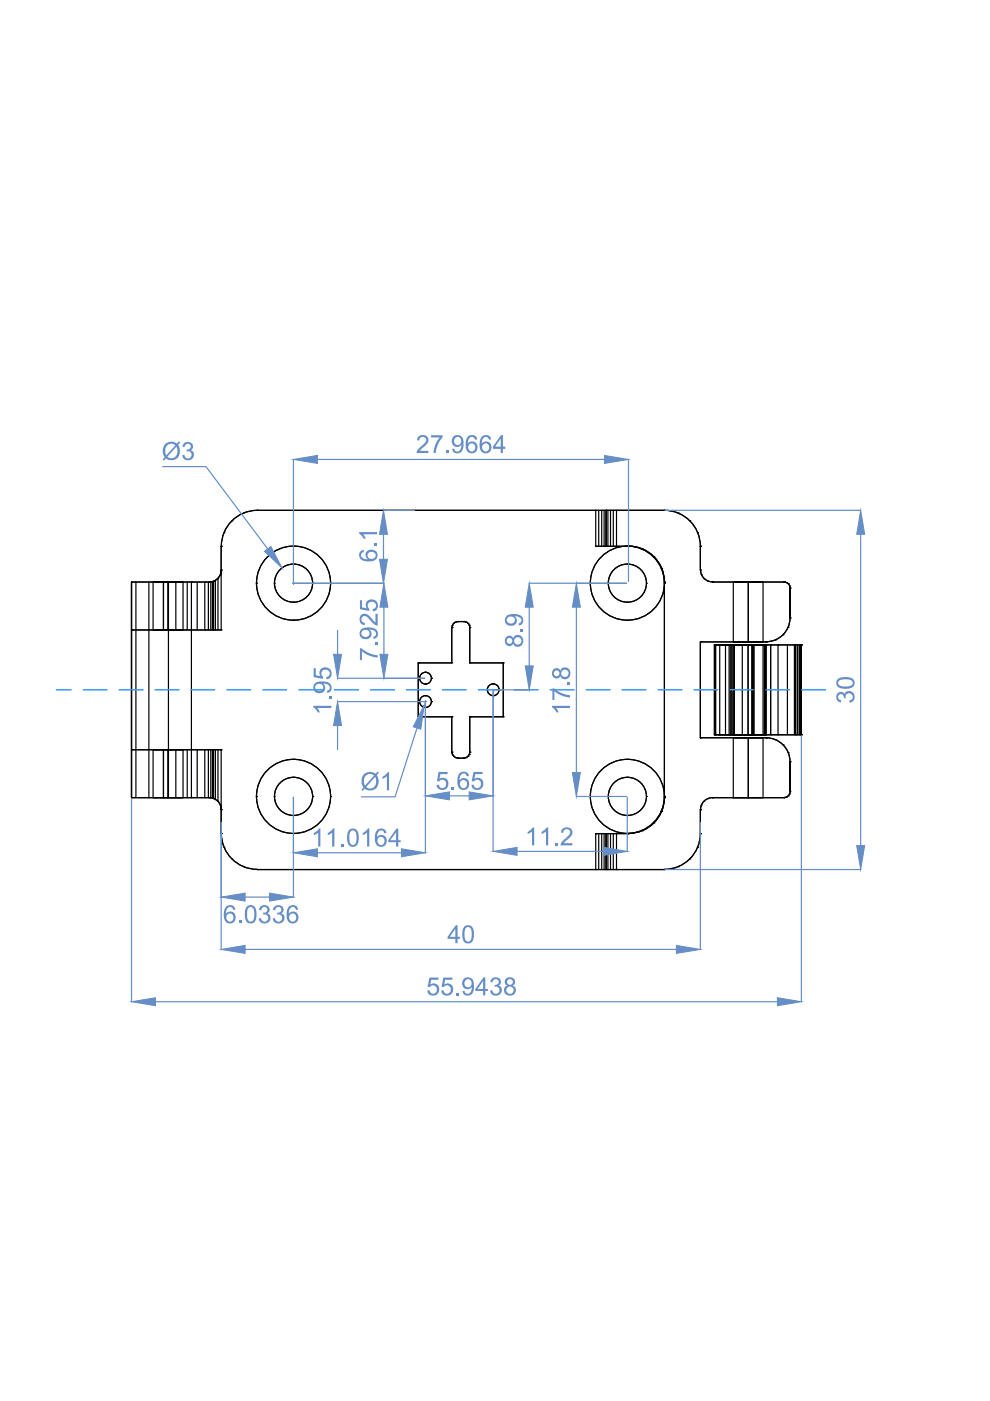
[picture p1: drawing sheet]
<svg xmlns="http://www.w3.org/2000/svg" width="210mm" height="297mm" viewBox="0 0 210 297" stroke-linecap="round" stroke-linejoin="round" font-family="sans-serif">
<g fill="none" stroke="#000" stroke-width=".25">
<path d="M151.5 136.7v19.1M151.7 136.7h-.2h18.3M151.7 136.7h2.9v19.1h-2.9zM151.7 136.7h.1M151.7 136.7v19.1M151.8 136.7h.1M151.8 136.7v19.1M152.6 136.7v19.1M153.8 136.7v19.1M154.6 136.7h1.1M154.6 136.7h.1M154.8 136.7v19.1"/>
<path d="M155.1 136.7v19.1M155.4 136.7h6.4zM155.4 136.7v19.1M155.7 136.7h3.8v19.1h-3.8zM155.7 136.7h.1M155.7 136.7v19.1M157.4 136.7v19.1M158.6 136.7h.1M158.6 136.7v19.1M159.5 136.7h.1v19.1h-.1M159.5 136.7h.1M159.5 136.7v19.1"/>
<path d="M159.6 136.7v19.1M159.6 136.7h.1M159.6 136.7h2.8M159.8 136.7h-7.5h12.7M159.8 136.7v19.1M159.8 136.7v19.1h-7.5h11.1M159.8 136.7h.1M161.8 136.7v19.1M162.1 136.7h.1M162.1 136.7v19.1M162.2 136.7v19.1M162.3 136.7v19.1"/>
<path d="M162.3 136.7h-.2v19.1M162.3 136.7l.1 19.1zM162.3 136.7h.1M162.4 136.7h.1M163.4 136.7v19.1h1.6v-19.1M163.4 136.7h.1M163.4 136.7v19.1M165 136.7h4.9v19.1h-4.9M165 136.7h.1M166.9 136.7v19.1M168.4 136.7v19.1M168.7 136.7h.1"/>
<path d="M168.7 136.7v19.1M169.1 136.7v19.1M169.4 136.7v19.1M169.5 136.7v19.1M169.8 136.7v19.1M169.8 136.7h.1M169.9 136.7h.1M169.9 136.7l-.1 19.1M169.9 136.7v19.1M151.7 155.8h-.2h.3M151.7 155.8h.1M151.8 155.8h18.1"/>
<path d="M151.8 155.8h.1M154.6 155.8h1.1M154.6 155.8h.1M155.4 155.8h6.4zM155.7 155.8h.1M158.6 155.8h.1M159.5 155.8h.1M159.6 155.8h.1M159.6 155.8h2.8M159.8 155.8h.1M162.1 155.8h.1M162.3 155.8h.1"/>
<path d="M162.3 155.8h-.2M162.4 155.8h.1M163.4 155.8h.1M165 155.8h.1M168.7 155.8h.1M169.8 155.8h.1M169.9 155.8v-19.1v19.1M169.9 155.8h.1"/>
</g>
<g fill="none" stroke="#000" stroke-width=".25">
<path d="M46.9 115.8h.1M46.9 115.8v5.1M47.5 112.9h.1M49.1 110.4h.1M51.6 108.8h.1M54.5 108.2h86.4h-12.4M54.5 108.2h.1M54.5 108.2h71.8M54.5 108.2a7.6 7.6 0 0 0-7.6 7.6M62.2 115.8h.1M62.2 119.6h.1M126.3 115.8h2.2"/>
<path d="M126.3 108.2h2.2v7.6M126.3 108.2v7.6h6.7M126.3 108.2h.1M126.3 115.8h.1M126.9 108.2v7.6M127.6 108.2v7.6M128.1 108.2v7.6M128.5 115.8h2.2M128.5 108.2h.1M128.5 115.8h.1M128.5 108.2v7.6M128.9 108.2v7.6"/>
<path d="M129.4 108.2v7.6M130 108.2v7.6M130.7 108.2v7.6h2.6M130.7 108.2h.1M130.7 115.8h.1M133 115.8h.1M133 119.6h.1M133 115.8h.3M133.3 115.8h.1M133.3 115.8a7.6 7.6 0 0 1 7.6 7.6M136.2 116.4h.1M138.6 118h.1"/>
<path d="M140.9 108.2h.1M140.9 108.2a7.6 7.6 0 0 1 7.6 7.6M143.8 108.8h.1M146.2 110.4h.1M147.9 112.9h.1M148.5 115.8h.1M148.5 115.8v5.1M27.9 123.4h12.7M27.9 123.4h6.8v10.2h-6.8M27.9 123.4v45.7zM27.9 123.4h.1M27.9 133.6h.1"/>
<path d="M27.9 133.6h19M27.9 123.4v45.7M28.8 123.4v45.7M31.6 123.4v45.7M32.5 123.4h6.3zM32.5 133.6h6.3zM32.5 123.4v10.2M34.7 123.4h9.7M34.7 133.6h8.7M34.7 133.6h.1M34.7 123.4h.1M34.7 123.4v10.2"/>
<path d="M35.6 123.4h.1M35.6 133.6h.1M35.6 123.4v10.2M35.7 123.4v45.7M37.3 123.4v10.2M38.8 123.4v10.2M39.7 123.4v10.2M40.6 123.4h.1M41.8 123.4v10.2M43.4 133.6h1.7M43.4 133.6h.1M43.4 123.4h.1"/>
<path d="M43.4 123.4v10.2M44.2 123.4v10.2M44.4 123.4h-3.8v45.7h3.8M44.4 123.4h.1M44.7 123.4v10.2M45 123.3v10.3M45.1 123.3l-.7 .1M45.1 133.6h.1M45.1 123.3h.1M45.1 123.3v10.3M45.3 123.3v10.3M45.3 123.2h.1"/>
<path d="M45.7 123.1v10.5M46.2 122.7h.1M46.2 122.6v11M46.7 121.8h.1M46.9 120.9v12.7h-1.8v-10.3a2.49 2.49 0 0 0 1.8-2.4zM46.9 120.9h.1M46.9 133.6h.1M46.9 120.8a2.52 2.52 0 0 1-2.5 2.6M54.3 123.7h.1M58.2 123.7h.1M62.2 131.5h.1M62.2 127.7h.1"/>
<path d="M66.3 123.7h.1M70.1 123.7h.1M95.8 133.1h.1M95.8 133.1v7.4h-7.1v11.5h7.1v7.5M95.8 133.1v7.4M95.9 132.6h.1M96.2 132.2h.1M96.6 131.9h.1M97.1 131.8h.1M97.1 131.8h1.2M97.1 131.8a1.25 1.25 0 0 0-1.3 1.2M98.3 131.8h.1"/>
<path d="M98.3 131.8a1.25 1.25 0 0 1 1.3 1.2M98.8 131.9h.1M99.2 132.2h.1M99.5 132.6h.1M99.6 133.1h.1M99.6 133.1v7.4h7.1v11.5h-7.1v7.5M99.6 133.1v7.4M125.1 123.7h.1M128.9 123.7h.1M133 131.5h.1M133 127.7h.1M137.1 123.7h.1"/>
<path d="M140.3 120.5h.1M140.9 123.4h.1M140.9 123.4v45.7M140.9 123.7h.1M148.5 120.9h.1M148.5 136.1h.1M148.5 120.8a2.52 2.52 0 0 0 2.6 2.6M148.7 121.8h.1M149.2 122.7h.1M150.1 123.2h.1M151 123.4h.1M151 123.4h15.2"/>
<path d="M155.5 136.1h6.3zM155.5 123.4h6.3zM155.5 123.4v12.7M158.7 136.1h.1M158.7 123.4h.1M158.7 123.4v12.7M161.8 123.4v12.7M162.4 136.1h-13.9v20.3h13.9M162.4 136.1h.1M164.4 135.7h.1M166 134.6h.1M166.2 123.4h.1"/>
<path d="M166.3 123.4a1.25 1.25 0 0 1 1.2 1.3M166.7 123.5h.1M167.1 133h.1M167.2 123.8h.1M167.4 124.2h.1M167.5 124.7v6.3v-6.3M167.5 131h.1M167.5 124.7h.1M167.5 131a5.1 5.1 0 0 1-5.1 5.1M27.9 159h6.8v10.1h-6.8M27.9 159h.1M27.9 159h19"/>
<path d="M32.5 159h6.3zM32.5 159v10.1M34.7 159h10.4M34.7 159h.1M34.7 159v10.1M35.6 159h.1M35.6 159v10.1M37.3 159v10.1M38.8 159v10.1M39.7 159v10.1M41.8 159v10.1M43.4 159v10.1h-8.7"/>
<path d="M43.4 159h.1M44.2 159v10.1M44.7 159v10.2M45 159v10.2M45.1 159h1.8v12.7a2.37 2.37 0 0 0-1.8-2.5zM45.1 159h.1M45.1 159v10.2M45.3 159v10.3M45.7 159v10.5M46.2 159v10.9M46.9 159h.1M88.7 140.5h7.1"/>
<path d="M88.7 140.5h.1M88.7 152h.1M88.7 152h7.1M88.7 140.5v11.5M88.9 143.8h.1M88.9 148.8h.1M90.2 142.5h.1M90.2 145.1h.1M90.2 147.5h.1M90.2 150h.1M91.5 143.8h.1M91.5 148.8h.1"/>
<path d="M95.8 159.5h.1M95.8 152h.1M95.8 140.5h.1M95.8 152v7.5M95.8 159.4a1.25 1.25 0 0 0 1.3 1.3M95.9 160h.1M99.5 160h.1M99.6 159.5h.1M99.6 152h.1M99.6 140.5h.1M99.6 140.5h7.1M99.6 152h7.1"/>
<path d="M99.6 152v7.5M99.6 159.4a1.25 1.25 0 0 1-1.3 1.3M103.3 146.3h.1M104.5 145h.1M104.5 147.5h.1M105.8 146.3h.1M106.7 140.5h.1M106.7 152h.1M106.7 140.5v11.5M148.5 156.4h.1M155.5 156.4h6.3zM155.5 156.4v12.7"/>
<path d="M158.7 156.4h.1M158.7 156.4v12.7M161.8 156.4v12.7M162.4 156.4h.1M162.4 156.4a5.1 5.1 0 0 1 5.1 5.1M164.4 156.8h.1M166 157.9h.1M167.1 159.6h.1M27.9 169.1h12.7M27.9 169.1h.1M32.5 169.1h6.3zM34.7 169.1h.1"/>
<path d="M35.6 169.1h.1M40.6 169.1h.1M43.4 169.1h1M43.4 169.1h.1M44.4 169.1l.7 .1M44.4 169.1h.1M44.4 169.1a2.52 2.52 0 0 1 2.5 2.5M45.1 169.2h.1M45.3 169.3h.1M46.2 169.9h.1M46.7 170.7h.1M46.9 171.7h.1"/>
<path d="M46.9 176.7h.1M46.9 171.7v5M46.9 176.7a7.6 7.6 0 0 0 7.6 7.6M47.5 179.7h.1M54.3 168.9h.1M58.2 168.9h.1M62.2 161h.1M62.2 176.7h.1M62.2 172.9h.1M62.2 164.8h.1M66.3 168.9h.1M70.1 168.9h.1"/>
<path d="M96.2 160.4h.1M96.6 160.7h.1M97.1 160.7h1.2M97.1 160.7h.1M98.3 160.7h.1M98.8 160.7h.1M99.2 160.4h.1M125.1 168.9h.1M126.3 176.7h2.2v7.7h-2.2M126.3 176.7h.1M126.9 176.7v7.7M127.6 176.7v7.7"/>
<path d="M128.1 176.7v7.7M128.5 176.7h2.2M128.5 176.7h.1M128.5 176.7v7.7M128.9 176.7v7.7M128.9 168.9h.1M129.4 176.7v7.7M130 176.7v7.7M130.7 176.7h.1M133 176.7h-6.7v7.7M133 176.7h.1M133 161h.1"/>
<path d="M133 172.9h.1M133 164.8h.1M133 176.7h.3M133.3 176.7h-2.6v7.7M133.3 176.7h.1M136.2 176.1h.1M137.1 168.9h.1M138.6 174.5h.1M140.3 172h.1M140.9 168.9h.1M140.9 169.1h.1M140.9 169.1a7.6 7.6 0 0 1-7.6 7.6"/>
<path d="M147.9 179.7h.1M148.5 171.7h.1M148.5 176.7h.1M148.5 171.7v5M148.5 176.7a7.6 7.6 0 0 1-7.6 7.6M148.7 170.7h.1M149.2 169.9h.1M150.1 169.3h.1M151 169.1h.1M151 169.1h15.2M151.1 169.1a2.52 2.52 0 0 0-2.6 2.5M155.5 169.1h6.3z"/>
<path d="M158.7 169.1h.1M166.2 169.1h.1M166.7 169h.1M167.2 168.7h.1M167.4 168.3h.1M167.5 167.8a1.25 1.25 0 0 1-1.2 1.3M167.5 167.9v-6.4v6.4M167.5 167.9h.1M167.5 161.5h.1M49.1 182.1h.1M51.6 183.8h.1M54.5 184.4h.1"/>
<path d="M126.3 184.4h-71.8h86.4h-12.4M126.3 184.4h.1M128.5 184.4h.1M130.7 184.4h.1M140.9 184.4h.1M143.8 183.8h.1M146.2 182.1h.1"/>
<circle cx="62.2" cy="123.6" r="7.9"/>
<circle cx="62.2" cy="123.6" r="4"/>
<circle cx="133" cy="123.6" r="7.9"/>
<circle cx="133" cy="123.6" r="4"/>
<circle cx="90.2" cy="143.8" r="1.25"/>
<circle cx="90.2" cy="148.7" r="1.25"/>
<circle cx="104.6" cy="146.2" r="1.25"/>
<circle cx="62.2" cy="168.8" r="7.9"/>
<circle cx="62.2" cy="168.8" r="4"/>
<circle cx="133" cy="168.8" r="7.9"/>
<circle cx="133" cy="168.8" r="4"/>
</g>
<!-- layer: AM_5 -->
<path d="M62.2 97.4v26.1M67.3 97.4h60.9M133.3 97.4v25.9" fill="none" stroke="#658dc6" stroke-width=".25"/>
<g fill="#658dc6" stroke="#658dc6" stroke-width=".21">
<path d="M62.2 97.4l5.1-.8v1.7z"/>
<path d="M128.2 96.6l5.1 .8-5.1 .9z"/>
</g>
<g fill="#658dc6">
<path d="M88.6 92.7l.7-.5h.6l.8 .6 .1 .2-.1 .9-1.7 1.7h1.8v.5h-2.5l.4-.9 1.2-1.1 .5-.7-.1-.5-.4-.3h-.5l-.3 .2-.2 .6-.5-.1z"/>
<path d="M91.4 92.3h2.4v.4l-1 1.7-.4 1.7h-.5l.2-1.4 .6-1.2 .5-.7h-1.8z"/>
<path d="M94.6 95.5h.5v.6h-.5z"/>
<path d="M96.1 92.6l.6-.4 .7 .1 .5 .4 .4 .9-.1 1.6-.5 .7-.6 .2h-.6l-.5-.5-.1-.4 .4-.1 .1 .3a.77 .77 0 0 0 .9 .3 .77 .77 0 0 0 .5-.9v-.5l-.3 .3-.6 .2-.3-.1-.6-.3-.2-.6v-.5zM96.6 92.8l-.3 .6 .1 .7 .5 .3 .6-.2 .3-.5-.1-.7-.5-.4z"/>
<path d="M99.1 92.7l.5-.4 .8-.1 .4 .3 .3 .4 .1 .3h-.5l-.3-.5h-.6l-.5 .4-.1 .5v.5l.7-.5h.6l.6 .5 .1 .5v.7l-.5 .6-.3 .2-1-.1-.6-.8-.1-1.6zM99.6 94.1l-.3 .6v.5l.3 .4 .6 .1 .5-.4v-.9l-.4-.4z"/>
<path d="M102.2 92.5l.4-.2 .7-.1 .5 .3 .3 .4v.3h-.4l-.3-.5-.5-.1-.5 .3-.2 .6-.1 .6 .7-.5h.7l.5 .5 .2 1.1-.3 .5-.5 .4h-.5l-.6-.1-.5-.6-.1-.9v-.9zM102.5 94.1l-.3 .5 .1 .7 .4 .4h.5l.5-.5v-.8l-.5-.4z"/>
<path d="M106.2 92.2h.4v2.5h.5v.5h-.5v.9h-.4v-.9h-1.7v-.5zM106.2 93l-1.2 1.7h1.2z"/>
</g>
<path d="M34.5 98.9h9.2l13.1 17.5" fill="none" stroke="#658dc6" stroke-width=".25"/>
<g fill="#658dc6">
<path d="M38.9 94.1l.5-.4h.5l.6 .2 .4 .4v.6l-.5 .6 .6 .3 .1 .9-.2 .4-.6 .4-.7 .1-.5-.2-.3-.4-.2-.5 .5-.1 .4 .8h.5l.4-.2 .2-.5-.1-.5-.4-.3h-.6l.1-.4 .7-.2 .1-.7-.6-.3-.4 .1-.3 .6-.4-.1z"/>
<path d="M35 94.2l.7-.5 .4-.1 .7 .1 .7 .4 .5-.5 .2 .2-.5 .5 .4 .9v1.1l-.6 .9-.9 .4-.8-.1-.6-.3-.5 .5-.2-.2 .4-.6-.3-.6-.1-.8 .1-.7zM35.4 94.4l-.4 .8v.8l.2 .6 2-2.2-.5-.3h-.5zM37.4 94.7l-1.9 2.2 .4 .2 .6 .1 .5-.2 .4-.4 .2-.6v-.7z"/>
</g>
<g fill="#658dc6" stroke="#658dc6" stroke-width=".21">
<path d="M56.1 116.9l1.3-1 2.4 4.5z"/>
<path d="M46.9 201.3l5.1-.9v1.7z"/>
<path d="M143.4 200.4l5.1 .9-5.1 .8z"/>
</g>
<path d="M62 123.7h.5M62.2 123.4v.5M46.9 174.4v26.9M148.5 174.4v26.9M52 201.3h91.4" fill="none" stroke="#658dc6" stroke-width=".25"/>
<g fill="#658dc6">
<path d="M96.6 196.2h.4v2.4h.5v.5h-.5v.9h-.5v-.9h-1.6v-.5zM96.5 196.9l-1.1 1.7h1.1z"/>
<path d="M98.4 196.5l.6-.3h.5l.4 .1 .4 .6 .2 .7-.1 1.3-.3 .7-.4 .4h-.8l-.3-.1-.5-.8-.1-1.6zM98.8 196.7l-.3 .9v1.3l.4 .7h.5l.5-.5 .1-1.8-.2-.4-.3-.3z"/>
</g>
<path d="M141 108.2h41.5M182.5 113.3v66M141 184.4h41.5" fill="none" stroke="#658dc6" stroke-width=".25"/>
<g fill="#658dc6" stroke="#658dc6" stroke-width=".21">
<path d="M182.5 108.2l.8 5.1h-1.7z"/>
<path d="M181.6 179.3h1.7l-.8 5.1z"/>
</g>
<g fill="#658dc6">
<path d="M177.5 147.1l.6-.4h.4l.6 .5 .3-.6 .9-.1 .7 .6 .2 1.1-.5 .6-.6 .2v-.5l.5-.2 .2-.5-.3-.7-.4-.1-.5 .1-.3 .3v.7l-.4-.1-.2-.7-.6-.1-.3 .2-.1 .6 .3 .4 .4 .1-.1 .4h-.1l-.5-.2-.3-.5-.1-.7z"/>
<path d="M177.5 144.1l1-.5h1.7l.8 .6 .2 .9-.4 .6-.6 .3h-1.2l-.8-.1-.5-.3-.3-.4-.1-.7zM178 144.2l-.3 .3v.4l.3 .4 .3 .2h1.8l.7-.5-.1-.6-.5-.3-1.2-.1z"/>
</g>
<path d="M169.9 156v56.4M27.9 169.3v43.1M33 212.4h131.8" fill="none" stroke="#658dc6" stroke-width=".25"/>
<g fill="#658dc6" stroke="#658dc6" stroke-width=".21">
<path d="M27.9 212.4l5.1-.9v1.7z"/>
<path d="M164.8 211.5l5.1 .9-5.1 .8z"/>
</g>
<g fill="#658dc6">
<path d="M91 207.3h1.9v.4h-1.5l-.2 1 .6-.2 .6 .1 .6 .6v1.1l-.7 .7h-1l-.3-.2-.3-.4-.1-.4h.5l.2 .5 .7 .2 .4-.3 .2-.3v-.6l-.5-.5h-.7l-.3 .3-.4-.1z"/>
<path d="M94 207.3h1.9v.4h-1.5l-.2 1 .6-.2 .6 .1 .6 .6v1.1l-.2 .4-.5 .3h-1l-.4-.2-.3-.4-.1-.4h.6l.2 .5 .7 .2 .4-.3 .2-.4-.1-.6-.4-.4h-.8l-.2 .3-.5-.1z"/>
<path d="M96.8 210.5h.5v.5h-.5z"/>
<path d="M104.2 207.6l.3-.3 .9-.1 .5 .3 .3 .4-.1 .8-.4 .3 .6 .4 .1 .9-.6 .6-.7 .2-.8-.2-.4-.9h.5l.1 .4 .4 .3 .7-.1 .3-.5-.1-.6-.5-.3h-.5l.1-.4 .4-.1a.63 .63 0 0 0 .3-.7 .63 .63 0 0 0-.7-.4 .63 .63 0 0 0-.5 .7l-.4-.1z"/>
<path d="M98.2 207.7l.5-.4 .8-.1 .5 .3 .4 .5 .1 .5-.1 1.7-.3 .5-.5 .3-.8 .1-.3-.2-.4-.5v-.3h.4l.2 .5 .8 .1 .3-.3 .2-.7v-.4l-.6 .4h-.6l-.6-.4-.2-.6zM98.9 207.7l-.4 .5v.6l.3 .4 .7 .1 .4-.4v-.9l-.5-.4z"/>
<path d="M102.5 207.2h.4v2.5h.5v.4h-.5v.9h-.5v-.9h-1.6v-.4zM102.4 208l-1.2 1.7h1.2z"/>
<path d="M107.2 207.6l.4-.3 .8-.1 .5 .3 .3 .3v.7l-.5 .5 .6 .5 .1 .6-.3 .6-.5 .3h-1l-.3-.2-.4-.4v-.9l.4-.4 .3-.1-.6-.5v-.4zM107.5 208.2a.6 .6 0 0 0 1.2 0 .6 .6 0 0 0-1.2 0zM107.3 209.9a.8 .8 0 0 0 1.6 0 .8 .8 0 0 0-1.6 0z"/>
</g>
<path d="M81.3 108.2h6.6M81.3 113.3v5.3M62.4 123.7h18.9" fill="none" stroke="#658dc6" stroke-width=".25"/>
<g fill="#658dc6" stroke="#658dc6" stroke-width=".21">
<path d="M81.3 108.2l.9 5.1h-1.7z"/>
<path d="M80.5 118.6h1.7l-.9 5.1z"/>
</g>
<g fill="#658dc6">
<path d="M79.4 115.3h.6v.5h-.6z"/>
<path d="M76.1 112.8h3.9v.5h-3l.5 .9h-.4l-.4-.7-.6-.4z"/>
<path d="M76.3 117l.3-.2 .5-.2v.5h-.2a.8 .8 0 0 0-.2 1 .8 .8 0 0 0 .9 .4l.4 .1-.5-.8 .1-.7 .4-.4 1.1-.2 .8 .6 .1 .8-.3 .7-.8 .4h-1.1l-.8-.1-.6-.5-.3-.5zM78.2 117.1l-.3 .5 .1 .6 .2 .2 .8 .1 .5-.3 .2-.6-.3-.4-.4-.2z"/>
</g>
<path d="M71.6 133.6v5.1M71.6 143.8h18.4M71.6 148.8h18.4M71.6 153.8v5.1" fill="none" stroke="#658dc6" stroke-width=".25"/>
<g fill="#658dc6" stroke="#658dc6" stroke-width=".21">
<path d="M70.7 138.7h1.7l-.8 5.1z"/>
<path d="M71.6 148.8l.8 5h-1.7z"/>
</g>
<g fill="#658dc6">
<path d="M66.4 149.6h3.9v.5h-3l.5 .9h-.4l-.4-.6-.6-.5z"/>
<path d="M69.7 147.7h.6v.5h-.6z"/>
<path d="M66.5 141.7h.5v1.5l1 .2-.3-.5v-.4l.3-.6 .8-.4 .8 .1 .7 .8-.1 1-.4 .4-.6 .2v-.5l.5-.2 .2-.7-.4-.5-.7-.1-.4 .2-.3 .4 .1 .5 .3 .4-.1 .4-1.9-.3z"/>
<path d="M66.8 144.9l.9-.4h1.2l.6 .2 .6 .5 .2 .9-.2 .5-.4 .3h-.3v-.5a.75 .75 0 0 0 .5-.9 .75 .75 0 0 0-1-.5l-.5-.1 .3 .3 .2 .4-.1 .9-.4 .3-.9 .2-.6-.2-.5-.7v-.6zM67.1 145.2l-.3 .3v.4l.3 .4 .3 .2 .9-.2 .2-.3-.1-.8-.5-.2z"/>
</g>
<path d="M88.4 154.3l-4.6 14.7h-7.2" fill="none" stroke="#658dc6" stroke-width=".25"/>
<g fill="#658dc6">
<path d="M81.1 164.7l.6-.4 .5-.6h.3v3.9h-.5v-3.1l-.9 .6z"/>
<path d="M77.2 164.1l1.1-.4h.6l.7 .4 .5-.5 .2 .2-.4 .5 .3 .5 .1 .9-.2 .8-.3 .6-1 .5h-.9l-.6-.4-.4 .5-.3-.2 .5-.5-.4-.9v-.9zM77.7 164.3l-.3 .4-.2 .6v.7l.2 .6 1.9-2.2-.7-.3zM79.5 164.7l-1.9 2.2 .6 .3h.5l.7-.4 .3-.8v-.7z"/>
</g>
<g fill="#658dc6" stroke="#658dc6" stroke-width=".21">
<path d="M89.9 149.5l-.7 5.1-1.6-.5z"/>
<path d="M99.5 167.9l5 .8-5 .9z"/>
<path d="M90.2 168.7l5.1-.8v1.7z"/>
</g>
<path d="M90 148.8h.5M90.2 148.5v20.2M104.5 146.4v22.3M95.3 168.7h4.2" fill="none" stroke="#658dc6" stroke-width=".25"/>
<g fill="#658dc6">
<path d="M93 163.7h1.9v.4h-1.5l-.2 1 .3-.2h.7l.5 .3 .3 .5v.9l-.4 .7-.5 .2-.8-.1-.7-.6v-.4h.4l.4 .6h.7l.3-.2 .2-.6-.1-.5-.6-.4-.4 .1-.4 .3-.4-.1z"/>
<path d="M95.8 166.9h.5v.5h-.5z"/>
<path d="M100.4 163.7h1.9v.4h-1.5l-.2 1 .6-.2 .6 .1 .6 .6v1.1l-.7 .7h-1l-.4-.2-.3-.4-.1-.4h.5l.3 .5 .7 .2 .4-.3 .2-.3-.1-.8-.4-.3h-.8l-.2 .3-.5-.1z"/>
<path d="M97.4 164l.7-.4 .9 .1 .4 .8-.4 .1a.73 .73 0 0 0-.9-.6 .73 .73 0 0 0-.6 .8l-.1 .7 .7-.5 .8 .1 .4 .3 .2 1.1-.2 .5-.4 .3-1.1 .1-.5-.4-.2-.3-.1-1.5 .1-.8zM97.8 165.5l-.3 .4 .1 .9 .5 .3 .6-.1 .3-.5-.1-.8-.5-.3z"/>
</g>
<g fill="none" stroke="#007fff" stroke-width=".25">
<path d="M11.9 146.3h3.2M17.6 146.3h5.1M25.3 146.3h5M32.9 146.3h5.1M40.5 146.3h5M48.1 146.3h5.1M55.7 146.3h5.1M63.3 146.3h5.1M70.9 146.3h5.1M78.6 146.3h5M86.2 146.3h5.1M93.8 146.3h5.1"/>
<path d="M101.4 146.3h5.1M109 146.3h5.1M116.7 146.3h5M124.3 146.3h5.1M131.9 146.3h5.1M139.5 146.3h5.1M147.1 146.3h5.1M154.8 146.3h5M162.3 146.3h5.1M170 146.3h5"/>
</g>
<!-- layer: AM_5 -->
<path d="M122.2 123.7h10.6M122.2 128.7v35.1M122.2 168.9h10.6" fill="none" stroke="#658dc6" stroke-width=".25"/>
<g fill="#658dc6" stroke="#658dc6" stroke-width=".21">
<path d="M122.2 123.7l.8 5h-1.6z"/>
<path d="M121.4 163.8h1.6l-.8 5.1z"/>
</g>
<g fill="#658dc6">
<path d="M117 149.6h3.8v.5h-2.9l.5 .9h-.4l-.4-.6-.6-.5z"/>
<path d="M117.1 146h.4l1 .7 .8 .4 1.5 .3v.5l-1.4-.3-1.9-1v1.8h-.4z"/>
<path d="M120.3 144.7h.5v.5h-.5z"/>
<path d="M117.2 142l.5-.3 .4-.1 .4 .2 .3 .4 .5-.6 .8-.1 .4 .2 .3 .5v1.1l-.2 .4-.7 .3-.6-.1-.5-.6-.5 .5h-.6l-.6-.6-.1-.7zM117.4 142.8a.62 .62 0 0 0 1.2 0 .62 .62 0 0 0-1.2 0zM119 142.7a.8 .8 0 0 0 1.6 0 .8 .8 0 0 0-1.6 0z"/>
</g>
<path d="M90.2 148.9v31.9M62.2 169v11.8M67.3 180.8h17.8" fill="none" stroke="#658dc6" stroke-width=".25"/>
<g fill="#658dc6" stroke="#658dc6" stroke-width=".21">
<path d="M62.2 180.8l5.1-.8v1.7z"/>
<path d="M85.1 180l5.1 .8-5.1 .9z"/>
</g>
<g fill="#658dc6">
<path d="M66.5 176.6l.9-.5 .2-.5h.3v3.9h-.4v-3l-.9 .6z"/>
<path d="M69.5 176.6l.6-.4 .5-.6h.3v3.9h-.5v-3l-.9 .6z"/>
<path d="M72.4 178.9h.5v.6h-.5z"/>
<path d="M76.9 176.6l.6-.4 .5-.6h.3v3.9h-.5v-3l-.9 .6z"/>
<path d="M73.9 176.1l.6-.4h.6l.4 .2 .4 .6 .2 .6-.1 1.5-.4 .7-.5 .2h-.8l-.5-.6-.2-1.4 .1-.9zM74.5 176.1l-.4 .9v1.4l.4 .7 .5 .1 .5-.5 .1-1.9-.4-.7z"/>
<path d="M79.8 176.2l.6-.5h.8l.5 .4 .2 .5h-.5a.74 .74 0 0 0-.8-.5 .74 .74 0 0 0-.6 .8v.6l.3-.3 .6-.2 .5 .2 .5 .4 .1 .9-.5 .9-1 .1-.7-.4-.3-.9v-1.3zM80.3 177.5l-.3 .5 .1 .6 .4 .5 .5 .1 .5-.6-.1-.8-.5-.4z"/>
<path d="M84.1 175.7h.3v2.4h.5v.5h-.5v.9h-.4v-.9h-1.7v-.5zM84 176.4l-1.3 1.7h1.3z"/>
</g>
<path d="M112.2 123.7h20.6M112.2 128.7v12.5M104.7 146.3h7.5" fill="none" stroke="#658dc6" stroke-width=".25"/>
<g fill="#658dc6" stroke="#658dc6" stroke-width=".21">
<path d="M112.2 123.7l.9 5h-1.7z"/>
<path d="M111.4 141.2h1.7l-.9 5.1z"/>
</g>
<g fill="#658dc6">
<path d="M110.3 133.4h.6v.5h-.6z"/>
<path d="M107.3 135.2l.5-.4h.5l.5 .5 .4-.5 .4-.2 .5 .1 .4 .1 .4 .5v1l-.3 .5-.5 .3-.9-.1-.4-.6-.2 .4-.7 .2-.5-.2-.3-.5-.1-.6zM107.4 135.9a.61 .61 0 0 0 1.2 0 .61 .61 0 0 0-1.2 0zM109 135.9a.8 .8 0 0 0 1.6 0 .8 .8 0 0 0-1.6 0z"/>
<path d="M107.3 130.8l.4-.4 .5-.2 1.8 .1 .5 .3 .4 .4v1l-.4 .5-.5 .1v-.4l.5-.3v-.6l-.6-.5-.8-.2 .4 .4 .1 .4-.2 .8-.7 .5-1-.1-.4-.3-.2-.4-.1-.6zM107.7 130.9l-.3 .4 .3 .7 .9 .2 .4-.2 .2-.7-.3-.4-.9-.2z"/>
</g>
<path d="M104.5 146.4v34.1M133 169v11.5M109.6 180.5h18.3" fill="none" stroke="#658dc6" stroke-width=".25"/>
<g fill="#658dc6" stroke="#658dc6" stroke-width=".21">
<path d="M104.5 180.5l5.1-.8v1.7z"/>
<path d="M127.9 179.7l5.1 .8-5.1 .9z"/>
</g>
<g fill="#658dc6">
<path d="M111.9 176.4l.6-.4 .5-.6h.3v3.8h-.5v-2.9l-.9 .5z"/>
<path d="M114.8 176.4l.6-.4 .5-.6h.3v3.8h-.4v-2.9l-1 .5z"/>
<path d="M117.7 178.7h.5v.5h-.5z"/>
<path d="M119.2 175.9l.6-.5h.7l.7 .5 .2 .3-.2 .8-1.7 1.8h1.9v.4h-2.5l.3-.7 1.3-1.3 .4-.6-.1-.5-.4-.3-.8 .2-.2 .6-.5-.1z"/>
</g>
<path d="M62.4 123.7h19M81.4 128.7v10M81.4 143.8h8.6" fill="none" stroke="#658dc6" stroke-width=".25"/>
<g fill="#658dc6" stroke="#658dc6" stroke-width=".21">
<path d="M81.4 123.7l.8 5h-1.7z"/>
<path d="M80.5 138.7h1.7l-.8 5.1z"/>
</g>
<g fill="#658dc6">
<path d="M76.3 137.5h.4l1.6 1 1.8 .4v.5l-1.6-.3-1.8-1v1.9h-.4z"/>
<path d="M79.5 136.2h.6v.5h-.6z"/>
<path d="M76.5 130.4l.5-.3 .9 .2 1.7 1.7v-1.9h.5v2.5l-.8-.3-1.4-1.4-.5-.3-.5 .1-.2 .4v.7l.7 .3-.1 .4-.5-.1-.4-.3-.2-.6 .1-.7z"/>
<path d="M76.3 127.3h.4v1.5l1.1 .2-.3-.5 .1-.7 .5-.5 .9-.2 .6 .2 .4 .4 .1 .4v.7l-.3 .5-.7 .3-.1-.5 .6-.3 .1-.6-.3-.5-.8-.1-.3 .1-.3 .4v.6l.3 .4v.4l-2-.3z"/>
<path d="M76.5 133.6l1-.5h1.6l.9 .7 .1 1-.4 .5-.5 .2-.1-.5 .6-.3v-.6l-.5-.5-.9-.1 .5 .7-.2 .8-.7 .5-1-.1-.5-.4-.1-.3-.1-.5zM76.9 133.7l-.3 .5 .3 .6 .9 .2 .4-.3 .1-.6-.1-.3-.4-.2h-.6z"/>
</g>
<path d="M46.9 174.4v15.8M62.2 169v21.2M52 190.2h5.1" fill="none" stroke="#658dc6" stroke-width=".25"/>
<g fill="#658dc6">
<path d="M50.7 195.2h.5v.5h-.5z"/>
<path d="M55.2 192.2l.5-.3h.7l.6 .4 .2 .4-.1 .5-.5 .5 .6 .3 .1 1-.5 .6-1 .2-.7-.5-.3-.6 .5-.1 .2 .6 .4 .2 .7-.2 .2-.3v-.6l-.3-.4h-.7v-.4h.4a.63 .63 0 0 0 .4-.8 .63 .63 0 0 0-.7-.4 .63 .63 0 0 0-.5 .7l-.5-.1z"/>
<path d="M58.2 192.2l.5-.3h.7l.6 .4 .1 .4-.1 .6-.4 .4 .6 .4 .1 .9-.5 .6-1.1 .2-.7-.5-.2-.6 .5-.1 .2 .6 .4 .2 .6-.2 .3-.3v-.6l-.4-.4h-.7l.1-.4 .5-.1a.63 .63 0 0 0-.1-1.1 .63 .63 0 0 0-.9 .7l-.4-.1z"/>
<path d="M48 192.2l.7-.3 .7 .1 .5 .8-.5 .1a.73 .73 0 0 0-.8-.6 .73 .73 0 0 0-.6 .8l-.1 .7 .8-.5h.6l.5 .5 .1 .3v.8l-.6 .8-.3 .1-.8-.1-.3-.2-.3-.6-.1-1.7 .3-.8zM48.2 193.9l-.2 .4 .2 .8 .4 .3 .6-.2 .3-.4-.2-.8-.4-.3z"/>
<path d="M52.3 192.2l.3-.2 .7-.1 .5 .2 .5 .6v1.9l-.3 .8-.5 .3h-.9l-.6-.8-.1-1.7zM52.7 192.4l-.3 .9v1.4l.3 .6 .6 .1 .4-.3 .1-.3 .1-1.7-.4-.7-.4-.1z"/>
<path d="M61.4 192.2l.6-.3 .7 .1 .5 .7v.2h-.5a.74 .74 0 0 0-.9-.6 .74 .74 0 0 0-.5 1l-.1 .5 .3-.4 .5-.1h.6l.5 .4 .2 .5v.6l-.5 .8-.5 .2-.6-.1-.5-.2-.3-.5-.1-1.6 .1-.7zM61.5 193.9l-.2 .5 .2 .8 .4 .2 .7-.2 .2-.6-.2-.7-.3-.2z"/>
</g>
<g fill="#658dc6" stroke="#658dc6" stroke-width=".21">
<path d="M46.9 190.2l5.1-.8v1.7z"/>
<path d="M57.1 189.4l5.1 .8-5.1 .9z"/>
</g>
</svg>
